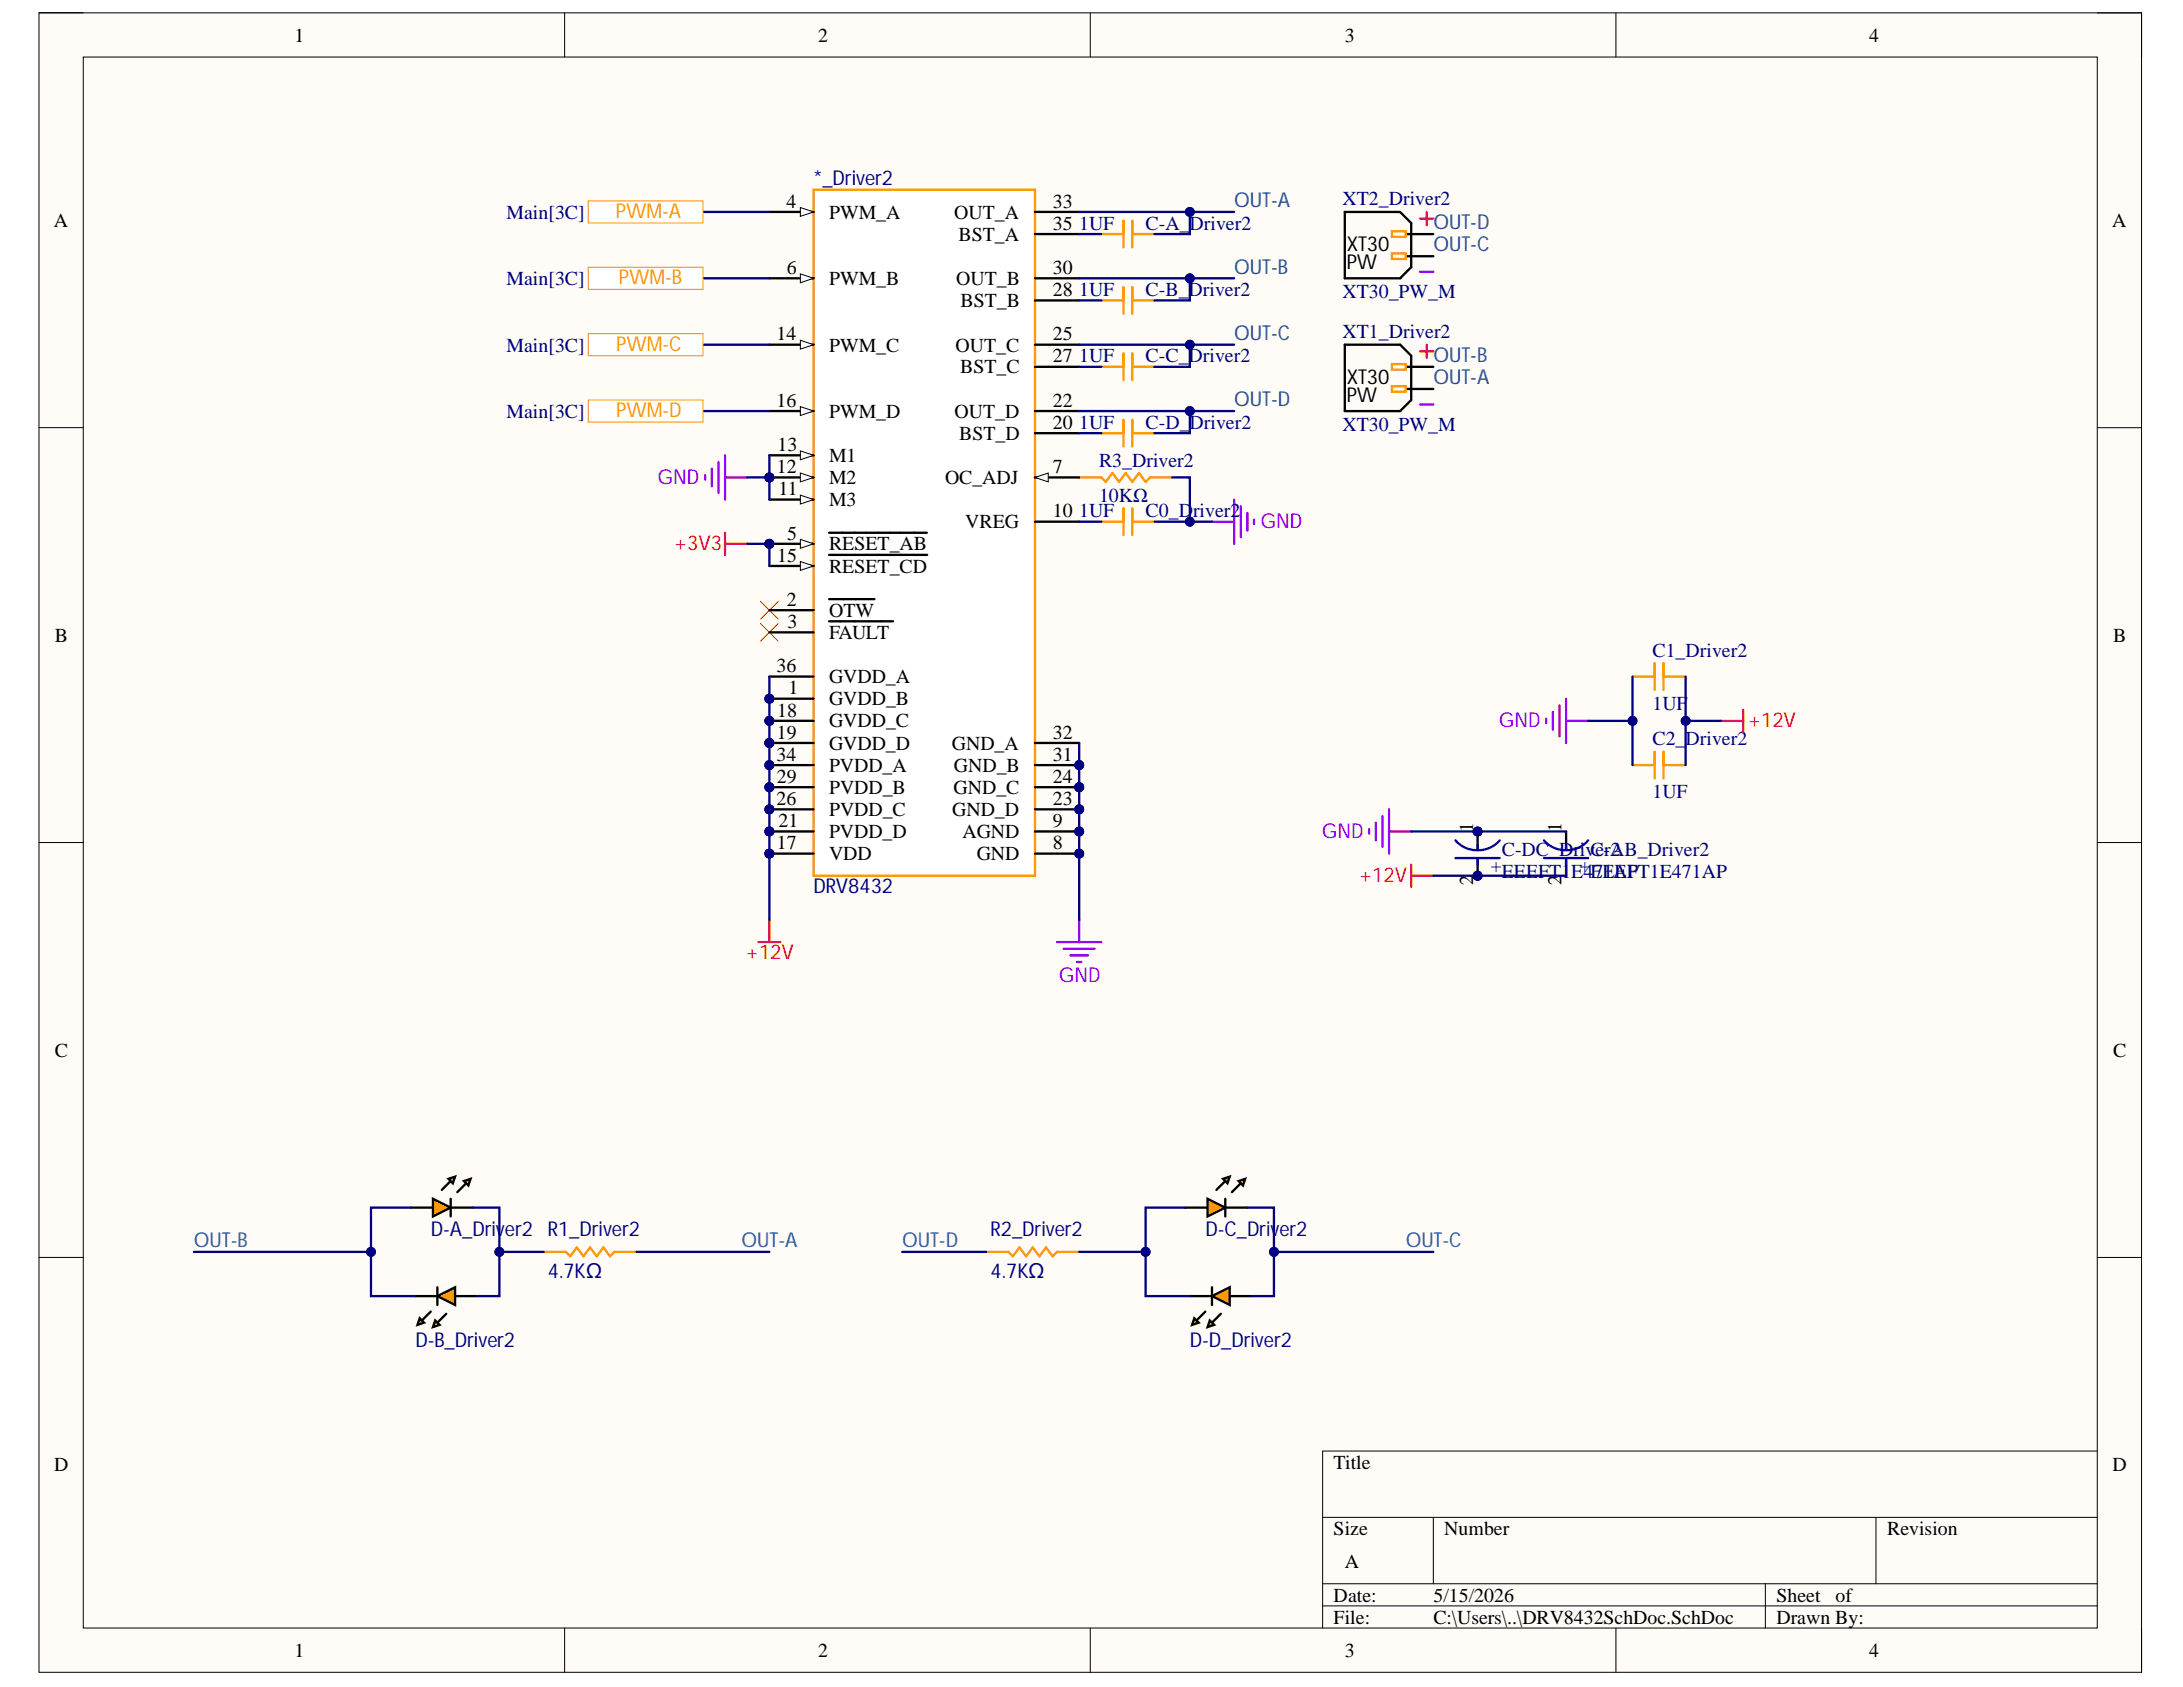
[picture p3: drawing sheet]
<svg xmlns="http://www.w3.org/2000/svg" width="279mm" height="216mm" viewBox="0 0 279 216" stroke-linecap="round" stroke-linejoin="round" font-family="sans-serif">
<defs><g id="words">
<g font-size="2.6" fill="#000080">
<text x="104.1" y="23.7">*_Driver2</text>
<text x="104.1" y="114.3">DRV8432</text>
<text x="55.1" y="158.2">D-A_Driver2</text>
<text x="70.1" y="158.2">R1_Driver2</text>
<text x="126.8" y="158.2">R2_Driver2</text>
<text x="154.3" y="158.2">D-C_Driver2</text>
<text x="70.1" y="163.6">4.7KΩ</text>
<text x="126.8" y="163.6">4.7KΩ</text>
<text x="53.2" y="172.3">D-B_Driver2</text>
<text x="152.3" y="172.3">D-D_Driver2</text>
</g>
<g font-size="2.6" fill="#f90">
<text x="78.8" y="27.9">PWM-A</text>
<text x="79.2" y="36.4">PWM-B</text>
<text x="78.9" y="44.9">PWM-C</text>
<text x="78.9" y="53.4">PWM-D</text>
</g>
<g font-size="2.6" fill="#0b5394">
<text x="158" y="26.5">OUT-A</text>
<text x="183.5" y="29.3">OUT-D</text>
<text x="158" y="35">OUT-B</text>
<text x="183.5" y="32.2">OUT-C</text>
<text x="158" y="43.5">OUT-C</text>
<text x="183.5" y="46.3">OUT-B</text>
<text x="158" y="52">OUT-D</text>
<text x="183.5" y="49.2">OUT-A</text>
</g>
<g font-size="2.6">
<text x="172.4" y="32.2">XT30</text>
<text x="172.4" y="34.4">PW</text>
<text x="172.4" y="49.2">XT30</text>
<text x="172.4" y="51.4">PW</text>
</g>
<g font-size="2.6" fill="#90f">
<text x="84.2" y="61.9">GND</text>
<text x="161.3" y="67.6">GND</text>
<text x="191.8" y="93.1">GND</text>
<text x="169.2" y="107.2">GND</text>
<text x="135.5" y="125.6">GND</text>
</g>
<g font-size="2.6" fill="#f00">
<text x="86.2" y="70.4">+3V3</text>
<text x="223.7" y="93.1">+12V</text>
<text x="173.9" y="112.9">+12V</text>
<text x="95.4" y="122.8">+12V</text>
</g>
<g font-size="2.6" fill="#15c">
<text x="24.8" y="159.6">OUT-B</text>
<text x="94.9" y="159.6">OUT-A</text>
<text x="115.5" y="159.6">OUT-D</text>
<text x="179.9" y="159.6">OUT-C</text>
</g>
<g font-size="2.5">
<text x="37.7" y="5.3">1</text>
<text x="104.7" y="5.3">2</text>
<text x="172.1" y="5.3">3</text>
<text x="239.2" y="5.3">4</text>
<text x="6.9" y="29.1">A</text>
<text x="100.7" y="26.6">4</text>
<text x="106.1" y="28">PWM_A</text>
<text x="122.1" y="28">OUT_A</text>
<text x="134.7" y="26.6">33</text>
<text x="134.7" y="29.4">35</text>
<text x="270.3" y="29.1">A</text>
<text x="100.7" y="35.1">6</text>
<text x="122.7" y="30.8">BST_A</text>
<text x="134.7" y="35.1">30</text>
<text x="106.1" y="36.5">PWM_B</text>
<text x="122.4" y="36.5">OUT_B</text>
<text x="122.9" y="39.3">BST_B</text>
<text x="134.7" y="37.9">28</text>
<text x="99.4" y="43.6">14</text>
<text x="106.1" y="45">PWM_C</text>
<text x="122.3" y="45">OUT_C</text>
<text x="122.9" y="47.8">BST_C</text>
<text x="134.7" y="43.6">25</text>
<text x="134.7" y="46.4">27</text>
<text x="99.4" y="52.1">16</text>
<text x="106.1" y="53.4">PWM_D</text>
<text x="122.2" y="53.4">OUT_D</text>
<text x="134.7" y="52.1">22</text>
<text x="99.5" y="57.7">13</text>
<text x="106.1" y="59.1">M1</text>
<text x="122.8" y="56.3">BST_D</text>
<text x="134.7" y="54.9">20</text>
<text x="99.4" y="60.5">12</text>
<text x="99.6" y="63.4">11</text>
<text x="106.1" y="64.8">M3</text>
<text x="106.1" y="61.9">M2</text>
<text x="121" y="61.9">OC_ADJ</text>
<text x="134.7" y="60.5">7</text>
<text x="99.5" y="71.9">15</text>
<text x="100.7" y="69">5</text>
<text x="106.1" y="70.4">RESET_AB</text>
<text x="123.5" y="67.6">VREG</text>
<text x="134.7" y="66.2">10</text>
<text x="100.7" y="77.5">2</text>
<text x="106.1" y="73.3">RESET_CD</text>
<text x="7" y="82.2">B</text>
<text x="100.8" y="80.4">3</text>
<text x="106.1" y="78.9">OTW</text>
<text x="106.1" y="81.8">FAULT</text>
<text x="270.5" y="82.2">B</text>
<text x="99.4" y="86">36</text>
<text x="100.9" y="88.9">1</text>
<text x="106.1" y="87.4">GVDD_A</text>
<text x="99.4" y="94.5">19</text>
<text x="99.5" y="91.7">18</text>
<text x="106.1" y="90.3">GVDD_B</text>
<text x="106.1" y="93.1">GVDD_C</text>
<text x="106.1" y="95.9">GVDD_D</text>
<text x="121.8" y="95.9">GND_A</text>
<text x="134.7" y="94.5">32</text>
<text x="99.4" y="97.4">34</text>
<text x="99.4" y="100.2">29</text>
<text x="106.1" y="101.6">PVDD_B</text>
<text x="106.1" y="98.8">PVDD_A</text>
<text x="122.1" y="101.6">GND_C</text>
<text x="122.1" y="98.8">GND_B</text>
<text x="134.7" y="100.2">24</text>
<text x="134.7" y="97.4">31</text>
<text x="99.4" y="103">26</text>
<text x="99.6" y="105.9">21</text>
<text x="106.1" y="107.3">PVDD_D</text>
<text x="106.1" y="104.4">PVDD_C</text>
<text x="121.9" y="104.4">GND_D</text>
<text x="123.2" y="107.3">AGND</text>
<text x="134.7" y="105.9">9</text>
<text x="134.7" y="103">23</text>
<text x="188.5" y="106.4" transform="rotate(-90 188.5 106.4)">1</text>
<text x="199.9" y="106.4" transform="rotate(-90 199.9 106.4)">1</text>
<text x="99.4" y="108.7">17</text>
<text x="106.1" y="110.1">VDD</text>
<text x="125" y="110.1">GND</text>
<text x="134.7" y="108.7">8</text>
<text x="188.5" y="113.2" transform="rotate(-90 188.5 113.2)">2</text>
<text x="199.9" y="113.2" transform="rotate(-90 199.9 113.2)">2</text>
<text x="7" y="135.2">C</text>
<text x="270.5" y="135.2">C</text>
<text x="6.9" y="188.3">D</text>
<text x="170.7" y="188">Title</text>
<text x="270.4" y="188.3">D</text>
<text x="170.7" y="196.5">Size</text>
<text x="184.9" y="196.5">Number</text>
<text x="241.5" y="196.5">Revision</text>
<text x="172.1" y="200.7">A</text>
<text x="170.7" y="205">Date:</text>
<text x="170.7" y="207.8">File:</text>
<text x="183.5" y="205">5/15/2026</text>
<text x="183.5" y="207.8">C:\Users\..\DRV8432SchDoc.SchDoc</text>
<text x="227.4" y="205">Sheet</text>
<text x="227.4" y="207.8">Drawn By:</text>
<text x="234.9" y="205">of</text>
<text x="37.7" y="212">1</text>
<text x="104.7" y="212">2</text>
<text x="172.1" y="212">3</text>
<text x="239.2" y="212">4</text>
</g>
<g font-size="2.5" fill="#000080">
<text x="64.8" y="28">Main[3C]</text>
<text x="138.1" y="29.4">1UF</text>
<text x="146.6" y="29.4">C-A_Driver2</text>
<text x="171.8" y="26.3">XT2_Driver2</text>
<text x="64.8" y="36.5">Main[3C]</text>
<text x="138.1" y="37.9">1UF</text>
<text x="146.6" y="37.9">C-B_Driver2</text>
<text x="171.8" y="38.2">XT30_PW_M</text>
<text x="64.8" y="45">Main[3C]</text>
<text x="138.1" y="46.4">1UF</text>
<text x="146.6" y="46.4">C-C_Driver2</text>
<text x="171.8" y="43.3">XT1_Driver2</text>
<text x="64.8" y="53.4">Main[3C]</text>
<text x="138.1" y="54.9">1UF</text>
<text x="140.7" y="59.7">R3_Driver2</text>
<text x="146.6" y="54.9">C-D_Driver2</text>
<text x="171.8" y="55.2">XT30_PW_M</text>
<text x="140.7" y="64.2">10KΩ</text>
<text x="138.1" y="66.2">1UF</text>
<text x="146.6" y="66.2">C0_Driver2</text>
<text x="211.5" y="84.1">C1_Driver2</text>
<text x="211.5" y="90.9">1UF</text>
<text x="211.5" y="95.4">C2_Driver2</text>
<text x="211.5" y="102.2">1UF</text>
<text x="192.2" y="110.4" transform="rotate(-180 192.2 110.4)">+</text>
<text x="192.2" y="109.5">C-DC_Driver2</text>
<text x="192.2" y="112.4">EEEFT1E471AP</text>
<text x="203.6" y="110.4" transform="rotate(-180 203.6 110.4)">+</text>
<text x="203.6" y="109.5">C-AB_Driver2</text>
<text x="203.6" y="112.4">EEEFT1E471AP</text>
</g>
</g></defs>
<path d="M5 1.6h269.1v212.4h-269.1z" fill-rule="evenodd" fill="#fffcf8"/>
<path d="M5 1.6h269.1v212.4h-269.1z" fill="none" stroke="#000" stroke-width=".13"/>
<path d="M10.7 7.3h257.7v201.1h-257.7z" fill-rule="evenodd" fill="#fffcf8"/>
<g fill="none" stroke="#000" stroke-width=".13">
<path d="M5 1.6h5.7M10.7 7.3h257.7v201.1h-257.7zM72.3 1.6v5.7M139.5 1.6v5.7M206.8 1.6v5.7M268.4 1.6h5.7v5.7M5 54.7h5.7M268.4 54.7h5.7M5 107.8h5.7M268.4 107.8h5.7M5 160.9h5.7M268.4 160.9h5.7"/>
<path d="M169.3 194.2h99.1M183.5 194.2v8.5M240.1 194.2v8.5M268.4 185.7h-99.1v22.7M72.3 208.4v5.6M139.5 208.4v5.6M169.3 202.7h99.1M169.3 205.5h99.1M206.8 208.4v5.6M225.9 202.7v5.7M274.1 208.4v5.6"/>
</g>
<g fill="none" stroke="#f90" stroke-width=".3">
<path d="M141 38.4h2.8M141 30h2.8M143.8 28.3v3.4M143.8 36.8v3.3M144.9 38.4h2.9M144.9 28.3v3.4M144.9 36.8v3.3M144.9 30h2.9M141 46.9h2.8M141 55.4h2.8M143.8 45.2v3.4M143.8 53.7v3.4"/>
<path d="M144.9 45.2v3.4M144.9 53.7v3.4M144.9 46.9h2.9M144.9 55.4h2.9"/>
</g>
<path d="M172.1 27.1h7.1l1.4 1.4v5.7l-1.4 1.4h-7.1zM180 30h3.5M180 32.8h3.5" fill="none" stroke="#000" stroke-width=".3"/>
<path d="M181.7 28h1.8M182.6 27.1v1.7" fill="none" stroke="#f00" stroke-width=".3"/>
<path d="M181.7 34.8h1.8" fill="none" stroke="#90f" stroke-width=".3"/>
<path d="M178.1 29.6h1.8v.7h-1.8z" fill-rule="evenodd" fill="#fff"/>
<path d="M178.1 29.6h1.8v.7h-1.8z" fill="none" stroke="#f90" stroke-width=".3"/>
<path d="M178.1 32.4h1.8v.7h-1.8z" fill-rule="evenodd" fill="#fff"/>
<path d="M178.1 32.4h1.8v.7h-1.8z" fill="none" stroke="#f90" stroke-width=".3"/>
<path d="M172.1 44.1h7.1l1.4 1.4v5.7l-1.4 1.4h-7.1zM180 46.9h3.5M180 49.8h3.5" fill="none" stroke="#000" stroke-width=".3"/>
<path d="M181.7 45h1.8M182.6 44.1v1.7" fill="none" stroke="#f00" stroke-width=".3"/>
<path d="M181.7 51.8h1.8" fill="none" stroke="#90f" stroke-width=".3"/>
<path d="M178.1 46.6h1.8v.7h-1.8z" fill-rule="evenodd" fill="#fff"/>
<path d="M178.1 46.6h1.8v.7h-1.8z" fill="none" stroke="#f90" stroke-width=".3"/>
<path d="M178.1 49.4h1.8v.7h-1.8z" fill-rule="evenodd" fill="#fff"/>
<path d="M178.1 49.4h1.8v.7h-1.8zM138.1 61.1h2.9l.5 .6 .9-1.2 .8 1.2 .9-1.2 .8 1.2 .9-1.2 .8 1.2 .6-.6h2.8M141 66.8h2.8M143.8 65.1v3.4M144.9 66.8h2.9M144.9 65.1v3.4" fill="none" stroke="#f90" stroke-width=".3"/>
<g fill="none" stroke="#90f" stroke-width=".3">
<path d="M91.1 60v2.2M92 59.1v4M92.8 58.3v5.6M90.3 60.8v.6M92.8 61.1h2.8M155.1 66.8h2.9M158 63.9v5.7M158.8 64.8v4M159.7 65.6v2.3M160.5 66.5v.5M138.1 117.7v2.9M135.3 120.6h5.7"/>
<path d="M136.1 121.4h4M137 122.3h2.3M137.8 123.1h.6"/>
</g>
<path d="M92.8 68.2v2.8M92.8 69.6h2.8M98.5 117.7v2.9M97.1 120.6h2.8" fill="none" stroke="#f00" stroke-width=".3"/>
<path d="M97.3 79.8l2.3 2.3M97.3 77l2.3 2.2M99.6 79.8l-2.3 2.3M99.6 77l-2.3 2.2" fill="none" stroke="#f00" stroke-width=".13"/>
<circle cx="98.5" cy="69.6" r=".57" fill="#000080"/>
<circle cx="98.5" cy="69.6" r=".57" fill="none" stroke="#000080" stroke-width=".13"/>
<circle cx="98.5" cy="61.1" r=".57" fill="#000080"/>
<circle cx="98.5" cy="61.1" r=".57" fill="none" stroke="#000080" stroke-width=".13"/>
<circle cx="98.5" cy="89.4" r=".57" fill="#000080"/>
<circle cx="98.5" cy="89.4" r=".57" fill="none" stroke="#000080" stroke-width=".13"/>
<circle cx="138.1" cy="109.2" r=".57" fill="#000080"/>
<circle cx="138.1" cy="109.2" r=".57" fill="none" stroke="#000080" stroke-width=".13"/>
<circle cx="138.1" cy="106.4" r=".57" fill="#000080"/>
<circle cx="138.1" cy="106.4" r=".57" fill="none" stroke="#000080" stroke-width=".13"/>
<circle cx="98.5" cy="109.2" r=".57" fill="#000080"/>
<circle cx="98.5" cy="109.2" r=".57" fill="none" stroke="#000080" stroke-width=".13"/>
<circle cx="98.5" cy="92.3" r=".57" fill="#000080"/>
<circle cx="98.5" cy="92.3" r=".57" fill="none" stroke="#000080" stroke-width=".13"/>
<circle cx="98.5" cy="95.1" r=".57" fill="#000080"/>
<circle cx="98.5" cy="95.1" r=".57" fill="none" stroke="#000080" stroke-width=".13"/>
<circle cx="98.5" cy="106.4" r=".57" fill="#000080"/>
<circle cx="98.5" cy="106.4" r=".57" fill="none" stroke="#000080" stroke-width=".13"/>
<circle cx="138.1" cy="103.6" r=".57" fill="#000080"/>
<circle cx="138.1" cy="103.6" r=".57" fill="none" stroke="#000080" stroke-width=".13"/>
<circle cx="138.1" cy="100.7" r=".57" fill="#000080"/>
<circle cx="138.1" cy="100.7" r=".57" fill="none" stroke="#000080" stroke-width=".13"/>
<circle cx="98.5" cy="103.6" r=".57" fill="#000080"/>
<circle cx="98.5" cy="103.6" r=".57" fill="none" stroke="#000080" stroke-width=".13"/>
<circle cx="98.5" cy="100.7" r=".57" fill="#000080"/>
<circle cx="98.5" cy="100.7" r=".57" fill="none" stroke="#000080" stroke-width=".13"/>
<circle cx="138.1" cy="97.9" r=".57" fill="#000080"/>
<circle cx="138.1" cy="97.9" r=".57" fill="none" stroke="#000080" stroke-width=".13"/>
<circle cx="98.5" cy="97.9" r=".57" fill="#000080"/>
<circle cx="98.5" cy="97.9" r=".57" fill="none" stroke="#000080" stroke-width=".13"/>
<path d="M104.1 24.3h28.4v87.8h-28.4z" fill-rule="evenodd" fill="#fff"/>
<path d="M104.1 24.3h28.4v87.8h-28.4z" fill="none" stroke="#f90" stroke-width=".3"/>
<path d="M98.5 27.1h5.6M98.5 78.1h5.6M106.1 76.7h5.8M106.1 79.5h8.2M98.5 80.9h5.6" fill="none" stroke="#000" stroke-width=".3"/>
<path d="M102.4 26.6l1.7 .5-1.7 .6z" fill="#f8fcff"/>
<path d="M102.4 26.6l1.7 .5-1.7 .6z" fill="none" stroke="#000" stroke-width=".13"/>
<path d="M98.5 69.6h5.6" fill="none" stroke="#000" stroke-width=".3"/>
<path d="M102.4 69l1.7 .6-1.7 .6z" fill="#f8fcff"/>
<path d="M102.4 69l1.7 .6-1.7 .6z" fill="none" stroke="#000" stroke-width=".13"/>
<path d="M106.1 68.2h12.5" fill="none" stroke="#000" stroke-width=".3"/>
<circle cx="98.5" cy="69.6" r=".57" fill="#000080"/>
<circle cx="98.5" cy="69.6" r=".57" fill="none" stroke="#000080" stroke-width=".13"/>
<path d="M98.5 35.6h5.6" fill="none" stroke="#000" stroke-width=".3"/>
<path d="M102.4 35.1l1.7 .5-1.7 .6z" fill="#f8fcff"/>
<path d="M102.4 35.1l1.7 .5-1.7 .6z" fill="none" stroke="#000" stroke-width=".13"/>
<path d="M132.5 61.1h5.6" fill="none" stroke="#000" stroke-width=".3"/>
<path d="M132.5 61.1l1.7-.6v1.2z" fill="#f8fcff"/>
<path d="M132.5 61.1l1.7-.6v1.2z" fill="none" stroke="#000" stroke-width=".13"/>
<path d="M98.5 63.9h5.6M132.5 66.8h5.6" fill="none" stroke="#000" stroke-width=".3"/>
<path d="M102.4 63.4l1.7 .5-1.7 .6z" fill="#f8fcff"/>
<path d="M102.4 63.4l1.7 .5-1.7 .6z" fill="none" stroke="#000" stroke-width=".13"/>
<path d="M98.5 61.1h5.6" fill="none" stroke="#000" stroke-width=".3"/>
<path d="M102.4 60.5l1.7 .6-1.7 .6z" fill="#f8fcff"/>
<path d="M102.4 60.5l1.7 .6-1.7 .6z" fill="none" stroke="#000" stroke-width=".13"/>
<circle cx="98.5" cy="61.1" r=".57" fill="#000080"/>
<circle cx="98.5" cy="61.1" r=".57" fill="none" stroke="#000080" stroke-width=".13"/>
<path d="M98.5 58.3h5.6" fill="none" stroke="#000" stroke-width=".3"/>
<path d="M102.4 57.7l1.7 .6-1.7 .5z" fill="#f8fcff"/>
<path d="M102.4 57.7l1.7 .6-1.7 .5z" fill="none" stroke="#000" stroke-width=".13"/>
<path d="M98.5 44.1h5.6" fill="none" stroke="#000" stroke-width=".3"/>
<path d="M102.4 43.5l1.7 .6-1.7 .6z" fill="#f8fcff"/>
<path d="M102.4 43.5l1.7 .6-1.7 .6z" fill="none" stroke="#000" stroke-width=".13"/>
<path d="M98.5 72.4h5.6" fill="none" stroke="#000" stroke-width=".3"/>
<path d="M102.4 71.9l1.7 .5-1.7 .6z" fill="#f8fcff"/>
<path d="M102.4 71.9l1.7 .5-1.7 .6z" fill="none" stroke="#000" stroke-width=".13"/>
<path d="M98.5 52.6h5.6M106.1 71h12.6" fill="none" stroke="#000" stroke-width=".3"/>
<path d="M102.4 52l1.7 .6-1.7 .6z" fill="#f8fcff"/>
<path d="M102.4 52l1.7 .6-1.7 .6z" fill="none" stroke="#000" stroke-width=".13"/>
<path d="M132.5 38.4h5.6M132.5 35.6h5.6M132.5 27.1h5.6M132.5 30h5.6M132.5 55.4h5.6M132.5 52.6h5.6M132.5 44.1h5.6M132.5 46.9h5.6M98.5 89.4h5.6" fill="none" stroke="#000" stroke-width=".3"/>
<circle cx="98.5" cy="89.4" r=".57" fill="#000080"/>
<circle cx="98.5" cy="89.4" r=".57" fill="none" stroke="#000080" stroke-width=".13"/>
<path d="M132.5 109.2h5.6" fill="none" stroke="#000" stroke-width=".3"/>
<circle cx="138.1" cy="109.2" r=".57" fill="#000080"/>
<circle cx="138.1" cy="109.2" r=".57" fill="none" stroke="#000080" stroke-width=".13"/>
<path d="M132.5 106.4h5.6" fill="none" stroke="#000" stroke-width=".3"/>
<circle cx="138.1" cy="106.4" r=".57" fill="#000080"/>
<circle cx="138.1" cy="106.4" r=".57" fill="none" stroke="#000080" stroke-width=".13"/>
<path d="M98.5 109.2h5.6" fill="none" stroke="#000" stroke-width=".3"/>
<circle cx="98.5" cy="109.2" r=".57" fill="#000080"/>
<circle cx="98.5" cy="109.2" r=".57" fill="none" stroke="#000080" stroke-width=".13"/>
<path d="M98.5 92.3h5.6" fill="none" stroke="#000" stroke-width=".3"/>
<circle cx="98.5" cy="92.3" r=".57" fill="#000080"/>
<circle cx="98.5" cy="92.3" r=".57" fill="none" stroke="#000080" stroke-width=".13"/>
<path d="M98.5 95.1h5.6" fill="none" stroke="#000" stroke-width=".3"/>
<circle cx="98.5" cy="95.1" r=".57" fill="#000080"/>
<circle cx="98.5" cy="95.1" r=".57" fill="none" stroke="#000080" stroke-width=".13"/>
<path d="M98.5 106.4h5.6" fill="none" stroke="#000" stroke-width=".3"/>
<circle cx="98.5" cy="106.4" r=".57" fill="#000080"/>
<circle cx="98.5" cy="106.4" r=".57" fill="none" stroke="#000080" stroke-width=".13"/>
<path d="M132.5 103.6h5.6" fill="none" stroke="#000" stroke-width=".3"/>
<circle cx="138.1" cy="103.6" r=".57" fill="#000080"/>
<circle cx="138.1" cy="103.6" r=".57" fill="none" stroke="#000080" stroke-width=".13"/>
<path d="M132.5 100.7h5.6" fill="none" stroke="#000" stroke-width=".3"/>
<circle cx="138.1" cy="100.7" r=".57" fill="#000080"/>
<circle cx="138.1" cy="100.7" r=".57" fill="none" stroke="#000080" stroke-width=".13"/>
<path d="M98.5 103.6h5.6" fill="none" stroke="#000" stroke-width=".3"/>
<circle cx="98.5" cy="103.6" r=".57" fill="#000080"/>
<circle cx="98.5" cy="103.6" r=".57" fill="none" stroke="#000080" stroke-width=".13"/>
<path d="M98.5 100.7h5.6" fill="none" stroke="#000" stroke-width=".3"/>
<circle cx="98.5" cy="100.7" r=".57" fill="#000080"/>
<circle cx="98.5" cy="100.7" r=".57" fill="none" stroke="#000080" stroke-width=".13"/>
<path d="M132.5 97.9h5.6" fill="none" stroke="#000" stroke-width=".3"/>
<circle cx="138.1" cy="97.9" r=".57" fill="#000080"/>
<circle cx="138.1" cy="97.9" r=".57" fill="none" stroke="#000080" stroke-width=".13"/>
<path d="M98.5 97.9h5.6M132.5 95.1h5.6" fill="none" stroke="#000" stroke-width=".3"/>
<circle cx="98.5" cy="97.9" r=".57" fill="#000080"/>
<circle cx="98.5" cy="97.9" r=".57" fill="none" stroke="#000080" stroke-width=".13"/>
<path d="M98.5 86.6h5.6M53.1 165.9h2.9M58.2 165.9h2.9" fill="none" stroke="#000" stroke-width=".3"/>
<path d="M175.2 106.1v.6M176.1 105.3v2.2M176.9 104.4v4M177.8 103.6v5.6M177.8 106.4h2.8" fill="none" stroke="#90f" stroke-width=".3"/>
<path d="M180.6 110.7v2.8M180.6 112.1h2.9" fill="none" stroke="#f00" stroke-width=".3"/>
<path d="M56 165.9l2.2-1.2v2.3z" fill="#f90"/>
<path d="M55.1 167.9l-1.1 1.1M56 165.9l2.2-1.2v2.3zM57.1 168.1l-1.1 1.2" fill="none" stroke="#000" stroke-width=".3"/>
<path d="M55.7 169l.6 .6-.9 .2z" fill="#f90"/>
<path d="M55.7 169l.6 .6-.9 .2z" fill="none" stroke="#000" stroke-width=".3"/>
<path d="M53.7 168.7l.6 .6-.9 .3z" fill="#f90"/>
<path d="M52.6 154.5h2.8M57.7 154.5h2.8M53.7 168.7l.6 .6-.9 .3zM56 164.7v2.3" fill="none" stroke="#000" stroke-width=".3"/>
<path d="M55.4 153.4l2.3 1.1-2.3 1.2z" fill="#f90"/>
<path d="M55.4 153.4l2.3 1.1-2.3 1.2zM57.7 151.2l-1.2 1.1M59.7 151.4l-1.2 1.2" fill="none" stroke="#000" stroke-width=".3"/>
<path d="M57.4 150.9l.8-.3-.2 .8z" fill="#f90"/>
<path d="M57.4 150.9l.8-.3-.2 .8z" fill="none" stroke="#000" stroke-width=".3"/>
<path d="M59.4 151.2l.8-.3-.3 .8z" fill="#f90"/>
<path d="M57.7 153.4v2.3M59.4 151.2l.8-.3-.3 .8zM152.3 165.9h2.8M157.4 165.9h2.8" fill="none" stroke="#000" stroke-width=".3"/>
<path d="M69.6 160.2h2.8l.6 .6 .8-1.2 .9 1.2 .8-1.2 .9 1.2 .8-1.2 .9 1.2 .5-.6h2.9" fill="none" stroke="#f90" stroke-width=".3"/>
<path d="M155.1 165.9l2.3-1.2v2.3z" fill="#f90"/>
<path d="M154.3 167.9l-1.2 1.1M155.1 165.9l2.3-1.2v2.3zM156.3 168.1l-1.2 1.2" fill="none" stroke="#000" stroke-width=".3"/>
<path d="M154.8 169l.6 .6-.8 .2z" fill="#f90"/>
<path d="M154.8 169l.6 .6-.8 .2z" fill="none" stroke="#000" stroke-width=".3"/>
<path d="M152.9 168.7l.5 .6-.8 .3z" fill="#f90"/>
<path d="M151.7 154.5h2.9M156.8 154.5h2.9M152.9 168.7l.5 .6-.8 .3zM155.1 164.7v2.3" fill="none" stroke="#000" stroke-width=".3"/>
<path d="M154.6 153.4l2.2 1.1-2.2 1.2z" fill="#f90"/>
<path d="M154.6 153.4l2.2 1.1-2.2 1.2zM156.8 151.2l-1.1 1.1M158.8 151.4l-1.1 1.2" fill="none" stroke="#000" stroke-width=".3"/>
<path d="M156.5 150.9l.9-.3-.3 .8z" fill="#f90"/>
<path d="M156.5 150.9l.9-.3-.3 .8z" fill="none" stroke="#000" stroke-width=".3"/>
<path d="M158.5 151.2l.9-.3-.3 .8z" fill="#f90"/>
<path d="M200.4 106.4v2.3M200.4 109.8v2.3M156.8 153.4v2.3M158.5 151.2l.9-.3-.3 .8z" fill="none" stroke="#000" stroke-width=".3"/>
<path d="M208.9 86.6h2.9M208.9 97.9h2.9M211.8 84.9v3.4M211.8 96.2v3.4M212.9 86.6h2.8M212.9 84.9v3.4M212.9 96.2v3.4M212.9 97.9h2.8M126.2 160.2h2.9l.5 .6 .9-1.2 .8 1.2 .9-1.2 .8 1.2 .9-1.2 .8 1.2 .6-.6h2.8" fill="none" stroke="#f90" stroke-width=".3"/>
<path d="M197.9 92v.5M198.8 91.1v2.3M199.6 90.3v3.9M200.4 89.4v5.7M200.4 92.3h2.9" fill="none" stroke="#90f" stroke-width=".3"/>
<path d="M220.3 92.3h2.8M223.1 90.8v2.9" fill="none" stroke="#f00" stroke-width=".3"/>
<path d="M197.6 107.5a3.8 3.8 0 0 0 5.7 0M197.6 109.8h5.7M200.4 108.1v.6M200.4 109.8v.9" fill="none" stroke="#00f" stroke-width=".3"/>
<path d="M138.1 35.6h19.9" fill="none" stroke="#000080" stroke-width=".3"/>
<circle cx="152.3" cy="35.6" r=".57" fill="#000080"/>
<circle cx="152.3" cy="35.6" r=".57" fill="none" stroke="#000080" stroke-width=".13"/>
<path d="M138.1 38.4h2.9M152.3 35.6v2.8h-4.5" fill="none" stroke="#000080" stroke-width=".3"/>
<circle cx="152.3" cy="35.6" r=".57" fill="#000080"/>
<circle cx="152.3" cy="35.6" r=".57" fill="none" stroke="#000080" stroke-width=".13"/>
<path d="M138.1 27.1h19.9" fill="none" stroke="#000080" stroke-width=".3"/>
<circle cx="152.3" cy="27.1" r=".57" fill="#000080"/>
<circle cx="152.3" cy="27.1" r=".57" fill="none" stroke="#000080" stroke-width=".13"/>
<path d="M138.1 30h2.9M152.3 27.1v2.9h-4.5" fill="none" stroke="#000080" stroke-width=".3"/>
<circle cx="152.3" cy="27.1" r=".57" fill="#000080"/>
<circle cx="152.3" cy="27.1" r=".57" fill="none" stroke="#000080" stroke-width=".13"/>
<path d="M138.1 52.6h19.9M138.1 46.9h2.9" fill="none" stroke="#000080" stroke-width=".3"/>
<circle cx="152.3" cy="52.6" r=".57" fill="#000080"/>
<circle cx="152.3" cy="52.6" r=".57" fill="none" stroke="#000080" stroke-width=".13"/>
<path d="M138.1 55.4h2.9M152.3 52.6v2.8h-4.5" fill="none" stroke="#000080" stroke-width=".3"/>
<circle cx="152.3" cy="52.6" r=".57" fill="#000080"/>
<circle cx="152.3" cy="52.6" r=".57" fill="none" stroke="#000080" stroke-width=".13"/>
<path d="M152.3 44.1v2.8h-4.5" fill="none" stroke="#000080" stroke-width=".3"/>
<circle cx="152.3" cy="44.1" r=".57" fill="#000080"/>
<circle cx="152.3" cy="44.1" r=".57" fill="none" stroke="#000080" stroke-width=".13"/>
<path d="M138.1 44.1h19.9" fill="none" stroke="#000080" stroke-width=".3"/>
<circle cx="152.3" cy="44.1" r=".57" fill="#000080"/>
<circle cx="152.3" cy="44.1" r=".57" fill="none" stroke="#000080" stroke-width=".13"/>
<path d="M90 27.1h8.5M90 35.6h8.5M90 44.1h8.5M90 52.6h8.5M138.1 100.7v17" fill="none" stroke="#000080" stroke-width=".3"/>
<circle cx="138.1" cy="100.7" r=".57" fill="#000080"/>
<circle cx="138.1" cy="100.7" r=".57" fill="none" stroke="#000080" stroke-width=".13"/>
<circle cx="138.1" cy="103.6" r=".57" fill="#000080"/>
<circle cx="138.1" cy="103.6" r=".57" fill="none" stroke="#000080" stroke-width=".13"/>
<circle cx="138.1" cy="106.4" r=".57" fill="#000080"/>
<circle cx="138.1" cy="106.4" r=".57" fill="none" stroke="#000080" stroke-width=".13"/>
<circle cx="138.1" cy="109.2" r=".57" fill="#000080"/>
<circle cx="138.1" cy="109.2" r=".57" fill="none" stroke="#000080" stroke-width=".13"/>
<path d="M98.5 58.3v5.6" fill="none" stroke="#000080" stroke-width=".3"/>
<circle cx="98.5" cy="61.1" r=".57" fill="#000080"/>
<circle cx="98.5" cy="61.1" r=".57" fill="none" stroke="#000080" stroke-width=".13"/>
<path d="M95.6 61.1h2.9" fill="none" stroke="#000080" stroke-width=".3"/>
<circle cx="98.5" cy="61.1" r=".57" fill="#000080"/>
<circle cx="98.5" cy="61.1" r=".57" fill="none" stroke="#000080" stroke-width=".13"/>
<path d="M138.1 66.8h2.9M147.8 66.8h7.3" fill="none" stroke="#000080" stroke-width=".3"/>
<circle cx="152.3" cy="66.8" r=".57" fill="#000080"/>
<circle cx="152.3" cy="66.8" r=".57" fill="none" stroke="#000080" stroke-width=".13"/>
<path d="M150 61.1h2.3v5.7" fill="none" stroke="#000080" stroke-width=".3"/>
<circle cx="152.3" cy="66.8" r=".57" fill="#000080"/>
<circle cx="152.3" cy="66.8" r=".57" fill="none" stroke="#000080" stroke-width=".13"/>
<path d="M95.6 69.6h2.9" fill="none" stroke="#000080" stroke-width=".3"/>
<circle cx="98.5" cy="69.6" r=".57" fill="#000080"/>
<circle cx="98.5" cy="69.6" r=".57" fill="none" stroke="#000080" stroke-width=".13"/>
<path d="M98.5 69.6v2.8" fill="none" stroke="#000080" stroke-width=".3"/>
<circle cx="98.5" cy="69.6" r=".57" fill="#000080"/>
<circle cx="98.5" cy="69.6" r=".57" fill="none" stroke="#000080" stroke-width=".13"/>
<path d="M98.5 86.6v8.5" fill="none" stroke="#000080" stroke-width=".3"/>
<circle cx="98.5" cy="89.4" r=".57" fill="#000080"/>
<circle cx="98.5" cy="89.4" r=".57" fill="none" stroke="#000080" stroke-width=".13"/>
<circle cx="98.5" cy="92.3" r=".57" fill="#000080"/>
<circle cx="98.5" cy="92.3" r=".57" fill="none" stroke="#000080" stroke-width=".13"/>
<circle cx="98.5" cy="95.1" r=".57" fill="#000080"/>
<circle cx="98.5" cy="95.1" r=".57" fill="none" stroke="#000080" stroke-width=".13"/>
<path d="M138.1 95.1v5.6" fill="none" stroke="#000080" stroke-width=".3"/>
<circle cx="138.1" cy="97.9" r=".57" fill="#000080"/>
<circle cx="138.1" cy="97.9" r=".57" fill="none" stroke="#000080" stroke-width=".13"/>
<circle cx="138.1" cy="100.7" r=".57" fill="#000080"/>
<circle cx="138.1" cy="100.7" r=".57" fill="none" stroke="#000080" stroke-width=".13"/>
<path d="M98.5 95.1v22.6" fill="none" stroke="#000080" stroke-width=".3"/>
<circle cx="98.5" cy="95.1" r=".57" fill="#000080"/>
<circle cx="98.5" cy="95.1" r=".57" fill="none" stroke="#000080" stroke-width=".13"/>
<circle cx="98.5" cy="97.9" r=".57" fill="#000080"/>
<circle cx="98.5" cy="97.9" r=".57" fill="none" stroke="#000080" stroke-width=".13"/>
<circle cx="98.5" cy="100.7" r=".57" fill="#000080"/>
<circle cx="98.5" cy="100.7" r=".57" fill="none" stroke="#000080" stroke-width=".13"/>
<circle cx="98.5" cy="103.6" r=".57" fill="#000080"/>
<circle cx="98.5" cy="103.6" r=".57" fill="none" stroke="#000080" stroke-width=".13"/>
<circle cx="98.5" cy="106.4" r=".57" fill="#000080"/>
<circle cx="98.5" cy="106.4" r=".57" fill="none" stroke="#000080" stroke-width=".13"/>
<circle cx="98.5" cy="109.2" r=".57" fill="#000080"/>
<circle cx="98.5" cy="109.2" r=".57" fill="none" stroke="#000080" stroke-width=".13"/>
<path d="M183.5 112.1h16.9" fill="none" stroke="#000080" stroke-width=".3"/>
<circle cx="189.1" cy="112.1" r=".57" fill="#000080"/>
<circle cx="189.1" cy="112.1" r=".57" fill="none" stroke="#000080" stroke-width=".13"/>
<path d="M52.6 154.5h-5.1v11.4h5.6" fill="none" stroke="#000080" stroke-width=".3"/>
<circle cx="47.5" cy="160.2" r=".57" fill="#000080"/>
<circle cx="47.5" cy="160.2" r=".57" fill="none" stroke="#000080" stroke-width=".13"/>
<path d="M60.5 154.5h3.4v11.4h-2.8" fill="none" stroke="#000080" stroke-width=".3"/>
<circle cx="63.9" cy="160.2" r=".57" fill="#000080"/>
<circle cx="63.9" cy="160.2" r=".57" fill="none" stroke="#000080" stroke-width=".13"/>
<path d="M63.9 160.2h5.7" fill="none" stroke="#000080" stroke-width=".3"/>
<circle cx="63.9" cy="160.2" r=".57" fill="#000080"/>
<circle cx="63.9" cy="160.2" r=".57" fill="none" stroke="#000080" stroke-width=".13"/>
<path d="M24.8 160.2h22.7M81.5 160.2h17" fill="none" stroke="#000080" stroke-width=".3"/>
<circle cx="47.5" cy="160.2" r=".57" fill="#000080"/>
<circle cx="47.5" cy="160.2" r=".57" fill="none" stroke="#000080" stroke-width=".13"/>
<path d="M151.7 154.5h-5.1v11.4h5.7" fill="none" stroke="#000080" stroke-width=".3"/>
<circle cx="146.6" cy="160.2" r=".57" fill="#000080"/>
<circle cx="146.6" cy="160.2" r=".57" fill="none" stroke="#000080" stroke-width=".13"/>
<path d="M159.7 154.5h3.4v11.4h-2.9" fill="none" stroke="#000080" stroke-width=".3"/>
<circle cx="163.1" cy="160.2" r=".57" fill="#000080"/>
<circle cx="163.1" cy="160.2" r=".57" fill="none" stroke="#000080" stroke-width=".13"/>
<path d="M115.5 160.2h10.7M138.1 160.2h8.5" fill="none" stroke="#000080" stroke-width=".3"/>
<circle cx="146.6" cy="160.2" r=".57" fill="#000080"/>
<circle cx="146.6" cy="160.2" r=".57" fill="none" stroke="#000080" stroke-width=".13"/>
<path d="M163.1 160.2h20.4" fill="none" stroke="#000080" stroke-width=".3"/>
<circle cx="163.1" cy="160.2" r=".57" fill="#000080"/>
<circle cx="163.1" cy="160.2" r=".57" fill="none" stroke="#000080" stroke-width=".13"/>
<path d="M215.7 86.6v11.3" fill="none" stroke="#000080" stroke-width=".3"/>
<circle cx="215.7" cy="92.3" r=".56" fill="#000080"/>
<circle cx="215.7" cy="92.3" r=".56" fill="none" stroke="#000080" stroke-width=".13"/>
<path d="M215.7 92.3h4.6" fill="none" stroke="#000080" stroke-width=".3"/>
<circle cx="215.7" cy="92.3" r=".56" fill="#000080"/>
<circle cx="215.7" cy="92.3" r=".56" fill="none" stroke="#000080" stroke-width=".13"/>
<path d="M208.9 86.6v11.3" fill="none" stroke="#000080" stroke-width=".3"/>
<circle cx="208.9" cy="92.3" r=".56" fill="#000080"/>
<circle cx="208.9" cy="92.3" r=".56" fill="none" stroke="#000080" stroke-width=".13"/>
<path d="M203.3 92.3h5.6" fill="none" stroke="#000080" stroke-width=".3"/>
<circle cx="208.9" cy="92.3" r=".56" fill="#000080"/>
<circle cx="208.9" cy="92.3" r=".56" fill="none" stroke="#000080" stroke-width=".13"/>
<path d="M180.6 106.4h19.8" fill="none" stroke="#000080" stroke-width=".3"/>
<circle cx="189.1" cy="106.4" r=".57" fill="#000080"/>
<circle cx="189.1" cy="106.4" r=".57" fill="none" stroke="#000080" stroke-width=".13"/>
<circle cx="189.1" cy="106.4" r=".57" fill="#000080"/>
<circle cx="189.1" cy="106.4" r=".57" fill="none" stroke="#000080" stroke-width=".13"/>
<circle cx="189.1" cy="112.1" r=".57" fill="#000080"/>
<circle cx="189.1" cy="112.1" r=".57" fill="none" stroke="#000080" stroke-width=".13"/>
<path d="M189.1 106.4v2.3" fill="none" stroke="#000" stroke-width=".3"/>
<circle cx="189.1" cy="106.4" r=".57" fill="#000080"/>
<circle cx="189.1" cy="106.4" r=".57" fill="none" stroke="#000080" stroke-width=".13"/>
<path d="M189.1 109.8v2.3" fill="none" stroke="#000" stroke-width=".3"/>
<circle cx="189.1" cy="112.1" r=".57" fill="#000080"/>
<circle cx="189.1" cy="112.1" r=".57" fill="none" stroke="#000080" stroke-width=".13"/>
<path d="M186.3 107.5a3.8 3.8 0 0 0 5.7 0M186.3 109.8h5.7M189.1 108.1v.6M189.1 109.8v.9" fill="none" stroke="#00f" stroke-width=".3"/>
<path d="M75.3 25.7h14.7v2.8h-14.7z" fill-rule="evenodd" fill="#fff"/>
<path d="M75.3 25.7h14.7v2.8h-14.7z" fill="none" stroke="#f90" stroke-width=".13"/>
<path d="M75.3 34.2h14.7v2.8h-14.7z" fill-rule="evenodd" fill="#fff"/>
<path d="M75.3 34.2h14.7v2.8h-14.7z" fill="none" stroke="#f90" stroke-width=".13"/>
<path d="M75.3 42.7h14.7v2.8h-14.7z" fill-rule="evenodd" fill="#fff"/>
<path d="M75.3 42.7h14.7v2.8h-14.7z" fill="none" stroke="#f90" stroke-width=".13"/>
<path d="M75.3 51.2h14.7v2.8h-14.7z" fill-rule="evenodd" fill="#fff"/>
<path d="M75.3 51.2h14.7v2.8h-14.7z" fill="none" stroke="#f90" stroke-width=".13"/>
<use href="#words"/>
</svg>
